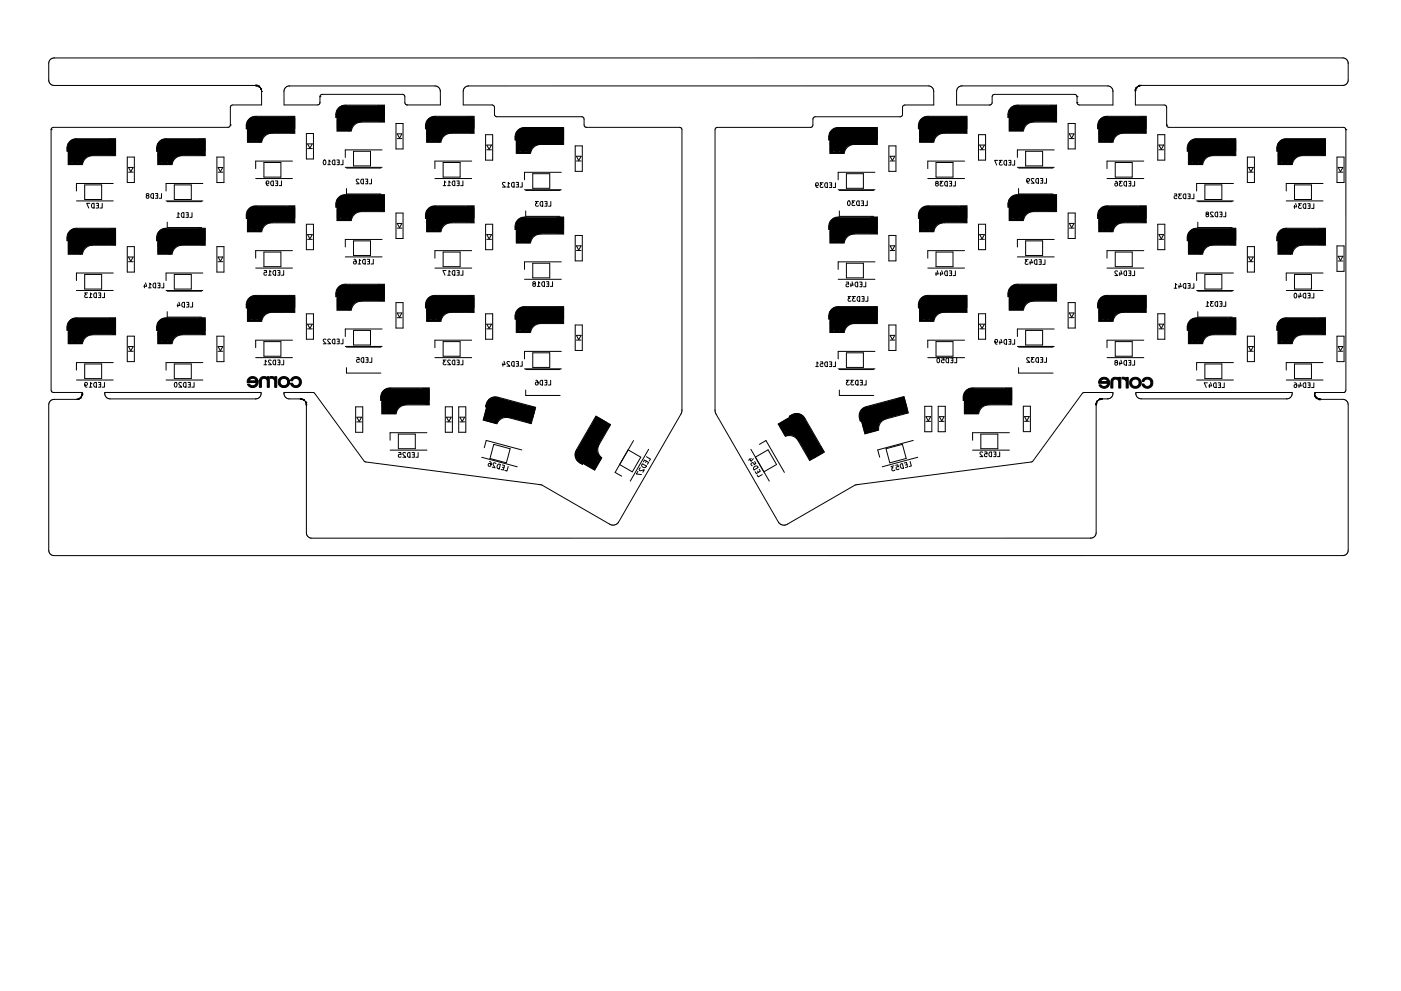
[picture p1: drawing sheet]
<svg xmlns="http://www.w3.org/2000/svg" width="297mm" height="210mm" viewBox="0 0 297 210" stroke-linecap="round" stroke-linejoin="round" font-family="sans-serif">
<!-- layer: Layer 1 -->
<g fill="none" stroke="#000" stroke-width=".4">
<path d="M23.1 29.6h1.3M42.1 29.6h1.3M61.1 24.9h1.3M80.1 22.5h1.3M99.1 24.9h1.3M118.1 27.3h1.3M184.6 27.3h1.3M203.6 24.9h1.3M222.6 22.5h1.3M241.6 24.9h1.3M260.6 29.6h1.3M279.6 29.6h1.3"/>
<path d="M23.1 48.6h1.3M42.1 48.6h1.3M61.1 43.9h1.3M80.1 41.5h1.3M99.1 43.9h1.3M118.1 46.3h1.3M184.6 46.2h1.3M203.6 43.9h1.3M222.6 41.5h1.3M241.6 43.9h1.3M260.6 48.6h1.3M279.6 48.6h1.3"/>
<path d="M23.1 67.6h1.3M42.1 67.6h1.3M61.1 62.9h1.3M80.1 60.5h1.3M99.1 62.9h1.3M118.1 65.3h1.3M184.6 65.2h1.3M203.6 62.9h1.3M222.6 60.5h1.3M241.6 62.9h1.3M260.6 67.6h1.3M279.6 67.6h1.3"/>
<path d="M89.6 82.5h1.3M112.2 86.2l1.2 .4M126.4 88.5l-.6 1.1M173.9 94.8l.6 1.1M191.6 84.4l-1.2 .3M213.1 82.5h1.3"/>
</g>
<g fill="none" stroke="#000" stroke-width=".5">
<path d="M14.7 34.7h2.4M23 32.7l1.3 .1M33.7 34.7h2.4M42 32.7l1.3 .1M52.7 30h2.4M61 28h1.3M71.7 27.6h2.4M80 25.6l1.3 .1M90.7 30h2.4M99 28h1.3M109.7 32.4h2.4M118 30.4h1.3"/>
<path d="M176.2 32.4h2.4M184.5 30.4h1.3M195.2 30h2.4M203.5 28h1.3M214.2 27.6h2.4M222.5 25.6h1.3M233.2 30h2.4M241.5 28h1.3M252.2 34.7h2.4M260.5 32.7l1.3 .1M271.2 34.7h2.4M279.5 32.7l1.3 .1"/>
<path d="M14.7 53.7h2.4M23 51.7l1.3 .1M33.7 53.7h2.4M42 51.7l1.3 .1M52.7 49h2.4M61 47h1.3M71.7 46.6h2.4M80 44.6l1.3 .1M90.7 49h2.4M99 47h1.3M109.7 51.4h2.4M118 49.4h1.3"/>
<path d="M176.2 51.3h2.4M184.5 49.3l1.3 .1M195.2 49h2.4M203.5 47h1.3M214.2 46.6h2.4M222.5 44.6h1.3M233.2 49h2.4M241.5 47h1.3M252.2 53.7h2.4M260.5 51.7l1.3 .1M271.2 53.7h2.4M279.5 51.7l1.3 .1"/>
<path d="M14.7 72.7h2.4M23 70.7l1.3 .1M33.7 72.7h2.4M42 70.7l1.3 .1M52.7 68h2.4M61 66h1.3M71.7 65.6h2.4M80 63.6l1.3 .1M90.7 68h2.4M99 66h1.3M109.7 70.4h2.4M118 68.4h1.3"/>
<path d="M176.2 70.3h2.4M184.5 68.3l1.3 .1M195.2 68h2.4M203.5 66h1.3M214.2 65.6h2.4M222.5 63.6h1.3M233.2 68h2.4M241.5 66h1.3M252.2 72.7h2.4M260.5 70.7l1.3 .1M271.2 72.7h2.4M279.5 70.7l1.3 .1"/>
<path d="M81.2 87.6h2.4M89.5 85.6l1.3 .1M102.7 89l2.3 .6M111.3 89.2l1.2 .4M127.2 97.4l-1.2 2.1M129.1 90.1l-.7 1.1M165.3 90l1.2 2.2M171.2 96.3l.6 1.1M185.9 91.2l-2.4 .6M192.3 87.4l-1.2 .3M204.7 87.6h2.4M213 85.6h1.3"/>
</g>
<g fill="none" stroke="#000" stroke-width=".21">
<path d="M54.2 18.1h.1M54.2 18.1l.3 .1M54.5 18.2h.1M54.5 18.2h.2M54.7 18.2h.1M54.7 18.2l.2 .1M54.9 18.3h.1M54.9 18.3l.2 .2M55.1 18.5h.1M55.1 18.5l.1 .2M55.2 18.7h.1M55.3 18.7l.1 .2"/>
<path d="M55.4 18.9h.1M55.4 18.9v.2M55.4 19.1h.1M55.4 19.1l.1 .3M55.5 19.4h.1M55.5 19.4v2.9h-6.2l-.3 .2-.2 4M93.4 19.4v2.9h-7.2l-.4-.5v-1.5l-.5-.3h-17l-.3 .2-.2 .3M93.4 19.4a1.14 1.14 0 0 0-1.2-1.2h-30.9a1.14 1.14 0 0 0-1.1 1.2v2.9l7.4-.1 .2-.3v-1.4M93.4 19.4h.1M198 19.4a1.14 1.14 0 0 0-1.2-1.2h-97.5a1.14 1.14 0 0 0-1.1 1.2v2.9h6.3l.3 .5 .1 1.7 .3 .3h18.1l.5 .3 .1 1.6 .4 .3h19.8l.4 .3 .1 59.9-.2 .7-13.3 22.9M198 19.4h.1M198 19.4v2.9h-6.3l-.3 .5-.1 1.7-.3 .3h-18.1l-.5 .3-.1 1.6-.4 .3h-19.8l-.4 .3-.1 60 .2 .6 13.3 22.9"/>
<path d="M240.7 19.4v2.9h6.2l.3 .2 .2 4M240.7 19.4h.1M240.7 19.1v.3M240.7 19.1h.1M240.8 18.9l-.1 .2M240.8 18.9h.1M240.9 18.7l-.1 .2M240.9 18.7h.1M241.1 18.5l-.2 .2M241.1 18.5h.1M241.3 18.3h.1M241.3 18.3l-.2 .2"/>
<path d="M241.5 18.2l-.2 .1M241.5 18.2h.1M241.7 18.2h-.2M241.7 18.1h.1M241.9 18.1h-.2M241.9 18.1h42.8a1.14 1.14 0 0 0 1.1-1.1v-3.6a1.14 1.14 0 0 0-1.1-1.1h-273.2a1.14 1.14 0 0 0-1.2 1.1v3.6a1.14 1.14 0 0 0 1.2 1.1h42.7M241.9 18.1h.1M10.8 27.5h.1M10.8 27.5v55.3l.2 .4 .3 .1M14.5 30.5v4.4h3a2.17 2.17 0 0 1 2.2-1.9h4.8v-3.6h-8.2a2 2 0 0 0-2.1 1.9v.8h.2M18 39.2h3.6v3.1h-3.6zM24 38.9h-7.8v1.6"/>
<path d="M27 33.3h1.5v5.4h-1.5zM27.2 35.5h1l-.5 .9zM27.2 36.5h1M33.5 30.5v4.4h3a2.17 2.17 0 0 1 2.2-1.9h4.8v-3.6h-8.2a2 2 0 0 0-2.1 1.9v.8h.2M37 39.2h3.6v3.1h-3.6zM43 38.9h-7.8v1.6M43.5 29.8v2.2M46 33.3h1.5v5.4h-1.5zM46.2 35.5h1l-.5 .9zM46.2 36.5h1M48.8 26.5h.1M48.8 26.5l-.1 .3-.4 .2h-37l-.3 .2-.2 .3"/>
<path d="M52.5 25.7v4.5h3a2.17 2.17 0 0 1 2.2-1.9h4.8v-3.6h-8.2a2 2 0 0 0-2.1 1.9v.7h.2M54.2 37.9h7.8M56 34.5h3.6v3.1h-3.6zM56.4 38.8l.2 .2h.3l.1-.5-.4-.1-.2 .2 .1 .6 .4 .2M57.5 38.5l.5-.1v1a.52 .52 0 0 1-.6-.3 .52 .52 0 0 1 .1-.6zM58.4 38.4h.5v1h-.5M58.5 38.9h.4M59.7 38.4v1h-.5M62 34.2h-7.8v1.6M65 28.3h1.5v5.4h-1.5zM65.2 30.5h1l-.5 .9zM65.2 31.5h1"/>
<path d="M67.8 20.5h.1M68.7 34l.1-.1a.49 .49 0 0 1 .3 .6 .49 .49 0 0 1-.4 .4l-.2-.3zM69.5 34.9h.6M70.1 34.2l-.3-.3v1M70.6 34l.4-.1v1a.53 .53 0 0 1-.6-.3 .53 .53 0 0 1 .2-.6zM71.4 25h-.2v-.8a2 2 0 0 1 2.1-1.9h8.2v3.6h-4.8a2.17 2.17 0 0 0-2.2 1.9M71.4 33.9h.5v1h-.5M71.5 23.4v4.4h3M71.6 34.4h.3M72.7 33.9v1h-.5M73.2 35.5h7.8M73.5 35.7h7.3"/>
<path d="M75 32.1h3.6v3.1h-3.6zM76.1 38.1l-.4-.1-.2 .3 .6 .7h-.6M76.6 38.1l.4-.1v1a.52 .52 0 0 1-.5-.3 .52 .52 0 0 1 .1-.6zM77.5 38h.5v1h-.5M77.6 38.5h.4M78.8 38v1h-.5M81 31.8h-7.8v1.6M81.5 22.7v2.2M84 26.2h1.5v5.4h-1.5zM84.2 29.4h1M84.2 28.4h1l-.5 .9zM90.5 25.7v4.5h3a2.17 2.17 0 0 1 2.2-1.9h4.8v-3.6h-8.2a2 2 0 0 0-2.1 1.9v.7h.2"/>
<path d="M92.2 37.9h7.8M94 34.5h3.6v3.1h-3.6zM94 39.4h.5M94.5 38.7l-.3-.3v1M94.9 39.4h.6M95.5 38.7l-.3-.3v1M96 38.5l.4-.1v1a.52 .52 0 0 1-.5-.3 .52 .52 0 0 1 .1-.6zM96.9 38.4h.4v1h-.4M97 38.9h.3M98.1 38.4v1h-.4M100 34.2h-7.8v1.6M103 28.6h1.5v5.4h-1.5z"/>
<path d="M103.2 31.8h1M103.2 30.8h1l-.5 .9zM107.1 38.8l-.4-.1-.2 .3 .6 .7h-.6M107.5 39.7h.6M108.1 39l-.3-.3v1M108.5 38.8l.5-.1v1a.52 .52 0 0 1-.5-.3 .52 .52 0 0 1 0-.6zM109.4 38.7h.5v1h-.5M109.5 28.1v4.5l3-.1a2.17 2.17 0 0 1 2.2-1.8h4.8v-3.6h-8.2a2 2 0 0 0-2.1 1.9v.7h.2M109.6 39.2h.3M110.7 38.7v1h-.5M113 36.9h3.6v3.1h-3.6zM119 36.6h-7.8v1.6"/>
<path d="M119.5 27.4v2.3M122 31h1.5v5.4h-1.5zM122.2 33.2h1l-.5 .9zM122.2 34.2h1M172.9 39.2l.2 .2 .3-.1 .1-.4-.4-.1-.2 .2 .1 .5 .4 .3M174.5 38.8h-.6l.3 .4h-.3v.5h.6M174.9 38.9l.5-.1v1a.52 .52 0 0 1-.5-.3 .52 .52 0 0 1 0-.6zM175.8 38.8h.5v1h-.5M176 28.1v4.5l3-.1a2.17 2.17 0 0 1 2.2-1.8h4.8v-3.6h-8.2a2 2 0 0 0-2.1 1.9v.7h.2M176 39.2h.3M177.1 38.8v1h-.4M179.5 36.9h3.6v3.1h-3.6z"/>
<path d="M185.5 36.6h-7.8v1.6M188.5 31h1.5v5.4h-1.5zM188.7 34.2h1M188.7 33.2h1l-.5 .9zM195 25.7v4.5h3a2.17 2.17 0 0 1 2.2-1.9h4.8v-3.6h-8.2a2 2 0 0 0-2.1 1.9v.7h.2M196.7 37.9h7.8M198.5 34.5h3.6v3.1h-3.6zM198.6 38.9l-.2 .2 .2 .4 .2-.1 .1-.3-.5-.3 .1-.3 .4 .1-.2 .3M199.9 38.5h-.6l.4 .3-.3 .1v.5h.5M200.4 38.6l.4-.1v1a.52 .52 0 0 1-.5-.3 .52 .52 0 0 1 .1-.6zM201.3 38.5h.4v1h-.4M201.4 38.9h.3"/>
<path d="M202.6 38.5v1h-.5M204.5 34.2h-7.8v1.6M205 25v2.3M207.5 28.6h1.5v5.4h-1.5zM207.7 30.8h1l-.5 .9zM207.7 31.8h1M211.6 34h-.7l.4 1M212.5 34h-.6l.3 .4-.3 .1v.4h.6M212.9 34.2l.5-.2v1a.52 .52 0 0 1-.5-.2 .52 .52 0 0 1 0-.6zM213.8 34h.5v1h-.5M214 23.3v4.5h3a2.17 2.17 0 0 1 2.2-1.9h4.8v-3.6h-8.2a2 2 0 0 0-2.1 1.9v.7h.2M214 34.5h.3"/>
<path d="M215.1 34v1h-.4M215.7 35.5h7.8M216 35.7h7.3M217.5 32.1h3.6v3.1h-3.6zM217.7 38.3l.2 .2 .3-.1v-.4l-.3-.1-.2 .2v.5l.5 .3M219.2 38l-.4-.1-.2 .3 .7 .7h-.7M219.7 38l.5-.1v1a.52 .52 0 0 1-.6-.3 .52 .52 0 0 1 .1-.6zM220.6 37.9h.5v1h-.5M220.7 38.3h.4M221.9 37.9v1h-.5M223.5 31.8h-7.8v1.6M226.5 26.2h1.5v5.4h-1.5z"/>
<path d="M226.7 29.4h1M226.7 28.4h1l-.5 .9zM228.4 20.5h.1M228.4 21.8h.1M228.4 20.5l-.2-.3-.3-.2h-17l-.5 .3v1.5l-.4 .5h-7.2v-2.9a1.14 1.14 0 0 1 1.1-1.2h30.9a1.14 1.14 0 0 1 1.2 1.2v2.9h-7.1l-.4-.2-.1-.3M228.4 20.5v1.3M233 25.7v4.5h3a2.17 2.17 0 0 1 2.2-1.9h4.8v-3.6h-8.2a2 2 0 0 0-2.1 1.9v.7h.2M234.7 37.9h7.8M236.5 34.5h3.6v3.1h-3.6zM236.5 38.5l.4 .2v.6l-.2 .2-.3-.1 .1-.5 .2-.1 .2 .2M237.9 38.5h-.6l.4 .3-.3 .1v.5h.5M238.4 38.6l.4-.1v1a.52 .52 0 0 1-.5-.3 .52 .52 0 0 1 .1-.6z"/>
<path d="M239.3 38.5h.4v1h-.4M239.4 38.9h.3M240.6 38.5v1h-.5M242.5 34.2h-7.8v1.6M243 25v2.3M245.5 28.6h1.5v5.4h-1.5zM245.7 30.8h1l-.5 .9zM245.7 31.8h1M247.4 26.5l.1 .3 .4 .2h37l.3 .2 .2 .3M247.4 26.5h.1M251.9 32.1h-.2v-.8a2 2 0 0 1 2.1-1.9h8.2v3.6h-4.8a2.17 2.17 0 0 0-2.2 1.9M252 30.5v4.4h3"/>
<path d="M255.5 39.2h3.6v3.1h-3.6zM261.5 38.9h-7.8v1.6M264.5 33.3h1.5v5.4h-1.5zM264.7 35.5h1l-.5 .9zM264.7 36.5h1M270.9 32.1h-.2v-.8a2 2 0 0 1 2.1-1.9h8.2v3.6h-4.8a2.17 2.17 0 0 0-2.2 1.9M271 30.5v4.4h3M274.5 39.2h3.6v3.1h-3.6zM280.5 38.9h-7.8v1.6M281 29.8v2.2M283.5 33.3h1.5v5.4h-1.5zM283.7 35.5h1l-.5 .9z"/>
<path d="M283.7 36.5h1M285.4 27.5h.1M285.4 27.5v55.3l-.2 .4-.3 .1M14.5 49.5v4.4h3a2.17 2.17 0 0 1 2.2-1.9h4.8v-3.6h-8.2a2 2 0 0 0-2.1 1.9v.8h.2M16.2 42.6h7.8M18 58.2h3.6v3.1h-3.6zM19.1 43.1h-.7l.4 1M19.5 43.3l.5-.2v1a.52 .52 0 0 1-.6-.2 .52 .52 0 0 1 .1-.6zM20.4 43.1h.5v1h-.5M20.5 43.6h.4M21.7 43.1v1h-.5M24 57.9h-7.8v1.6"/>
<path d="M27 52.3h1.5v5.4h-1.5zM27.2 55.5h1M27.2 54.5h1l-.5 .9zM31.2 41.5l-.2 .2 .2 .4 .3-.1 .1-.3-.5-.3v-.3l.4 .1-.1 .3M32.1 41.2l.4-.1v1a.52 .52 0 0 1-.5-.3 .52 .52 0 0 1 .1-.6zM33 41.1h.4v1h-.4M33.1 41.5h.3M33.5 49.5v4.4h3a2.17 2.17 0 0 1 2.2-1.9h4.8v-3.6h-8.2a2 2 0 0 0-2.1 1.9v.8h.2M34.2 41.1v1h-.4M35.2 42.6h7.8M35.5 47.1v1.2h7.3M35.5 42.8h7.3"/>
<path d="M37 58.2h3.6v3.1h-3.6zM37.5 46.1h.5M38 45.4l-.2-.3v1M38.5 45.3l.5-.2v1a.52 .52 0 0 1-.5-.2 .52 .52 0 0 1 0-.6zM39.4 45.1h.5v1h-.5M39.6 45.6h.3M40.7 45.1v1h-.5M43 57.9h-7.8v1.6M43.5 48.8v2.2M46 52.3h1.5v5.4h-1.5zM46.2 55.5h1M46.2 54.5h1l-.5 .9z"/>
<path d="M52.4 46.3h-.2v-.7a2 2 0 0 1 2.1-1.9h8.2v3.6h-4.8a2.17 2.17 0 0 0-2.2 1.9M52.5 44.7v4.5h3M54.2 56.9h7.8M56 53.5h3.6v3.1h-3.6zM56 57.4h.5v.5l-.4-.1-.1 .5h.5M56.9 58.4h.6M57.5 57.7l-.3-.3v1M58 57.5l.4-.1v1a.52 .52 0 0 1-.5-.3 .52 .52 0 0 1 .1-.6zM58.9 57.4h.4v1h-.4M59 57.9h.3M60.1 57.4v1h-.4M62 53.2h-7.8v1.6"/>
<path d="M65 47.6h1.5v5.4h-1.5zM65.2 50.8h1M65.2 49.8h1l-.5 .9zM71.5 42.4v4.4h3a2.17 2.17 0 0 1 2.2-1.9h4.8v-3.6h-8.2a2 2 0 0 0-2.1 1.9v.8h.2M73.2 54.5h7.8M73.5 40v1.2h7.3M75 51.1h3.6v3.1h-3.6zM75.1 55l.4 .3v.5l-.2 .2-.3-.1 .1-.5h.2l.2 .2M75.9 56h.6M76.5 55.3l-.3-.3v1M77 55.2l.4-.2v1a.52 .52 0 0 1-.5-.2 .52 .52 0 0 1 .1-.6zM77.9 55h.4v1h-.4"/>
<path d="M78 55.5h.3M79.1 55v1h-.4M81 50.8h-7.8v1.6M81.5 41.7v2.2M84 45.2h1.5v5.4h-1.5zM84.2 47.4h1l-.5 .9zM84.2 48.4h1M90.4 46.3h-.2v-.7a2 2 0 0 1 2.1-1.9h8.2v3.6h-4.8a2.17 2.17 0 0 0-2.2 1.9M90.5 44.7v4.5h3M92.2 56.9h7.8M94 53.5h3.6v3.1h-3.6zM94.6 57.4h-.7l.4 1"/>
<path d="M94.9 58.4h.6M95.5 57.7l-.3-.3v1M96 57.5l.4-.1v1a.52 .52 0 0 1-.5-.3 .52 .52 0 0 1 .1-.6zM96.9 57.4h.4v1h-.4M97 57.9h.3M98.1 57.4v1h-.4M100 53.2h-7.8v1.6M103 47.6h1.5v5.4h-1.5zM103.2 50.8h1M103.2 49.8h1l-.5 .9zM109.4 48.7h-.2v-.7a2 2 0 0 1 2.1-1.9h8.2v3.6h-4.8a2.17 2.17 0 0 0-2.2 1.8M109.5 47.1v4.5h3"/>
<path d="M111.2 40.3h7.8M111.2 59.3h7.8M111.5 40.4h7.3M111.5 44.8v1.1h7.3M113 55.9h3.6v3.1h-3.6zM114.2 42.7h-.7l.4 .4-.3 .1v.5h.6M114.7 42.8l.4-.1v1a.53 .53 0 0 1-.6-.3 .53 .53 0 0 1 .2-.6zM115 59.9l.4-.1v1a.52 .52 0 0 1-.5-.3 .52 .52 0 0 1 .1-.6zM115.5 42.7h.5v1h-.5M115.6 43.2h.4M115.9 59.8h.4v1h-.4M116.8 42.7v1h-.5"/>
<path d="M117.1 59.8v1h-.4M119 55.6h-7.8v1.6M119.5 46.4v2.3M122 50h1.5v5.4h-1.5zM122.2 52.2h1l-.5 .9zM122.2 53.2h1M175.9 48.7h-.2v-.8a2 2 0 0 1 2.1-1.9h8.2v3.6h-4.8a2.17 2.17 0 0 0-2.2 1.9M176 47.1v4.4h3M177.7 40.3h7.8M177.7 59.3h7.8M178 44.8v1.1h7.3M178 40.4h7.3"/>
<path d="M179.4 59.8h.5v.5h-.4l-.1 .4h.5M179.5 55.9h3.6v3.1h-3.6zM179.8 42.7l.1-.1a.49 .49 0 0 1 .4 .5 .49 .49 0 0 1-.5 .5l-.1-.4zM180.7 59.8l.2 .7h-.6M181.3 42.6h-.7l.4 .4-.3 .1v.4h.6M181.4 60l.4-.2v1a.52 .52 0 0 1-.5-.2 .52 .52 0 0 1 .1-.6zM181.7 42.8l.5-.2v1a.52 .52 0 0 1-.6-.2 .52 .52 0 0 1 .1-.6zM182.3 59.8h.4v1h-.4M182.6 42.6h.5v1h-.5M182.7 43.1h.4M183.6 59.8v1h-.5M183.9 42.6v1h-.5"/>
<path d="M185.5 55.6h-7.8v1.6M188.5 50h1.5v5.4h-1.5zM188.7 53.2h1M188.7 52.2h1l-.5 .9zM194.9 46.3h-.2v-.7a2 2 0 0 1 2.1-1.9h8.2v3.6h-4.8a2.17 2.17 0 0 0-2.2 1.9M195 44.7v4.5h3M196.7 56.9h7.8M198.5 53.5h3.6v3.1h-3.6zM198.5 57.8v.7M198.7 57.4l.2 .7h-.6M199.4 57.8v.7M199.7 57.4l.2 .7h-.6"/>
<path d="M200.4 57.6l.4-.1v1a.52 .52 0 0 1-.5-.3 .52 .52 0 0 1 .1-.6zM201.3 57.5h.4v1h-.4M201.4 57.9h.3M202.6 57.5v1h-.5M204.5 53.2h-7.8v1.6M205 44v2.3M207.5 47.6h1.5v5.4h-1.5zM207.7 50.8h1M207.7 49.8h1l-.5 .9zM214 42.3v4.5h3a2.17 2.17 0 0 1 2.2-1.9h4.8v-3.6h-8.2a2 2 0 0 0-2.1 1.9v.7h.2M215.7 54.5h7.8M216 40v1.2h7.3"/>
<path d="M217.5 51.1h3.6v3.1h-3.6zM218 55.1h-.6l.3 .4-.3 .1v.4h.6M218.4 55.4v.7M218.7 55l.2 .8h-.6M219.4 55.2l.4-.1v1a.52 .52 0 0 1-.5-.3 .52 .52 0 0 1 .1-.6zM220.3 55.1h.4v1h-.4M220.4 55.6h.3M221.6 55.1v1h-.5M223.5 50.8h-7.8v1.6M226.5 45.2h1.5v5.4h-1.5zM226.7 48.4h1M226.7 47.4h1l-.5 .9z"/>
<path d="M232.9 46.3h-.2v-.7a2 2 0 0 1 2.1-1.9h8.2v3.6h-4.8a2.17 2.17 0 0 0-2.2 1.9M233 44.7v4.5h3M234.7 56.9h7.8M236.5 53.5h3.6v3.1h-3.6zM236.9 57.6l-.3-.1-.2 .3 .6 .7h-.6M237.4 57.8v.7M237.7 57.4l.2 .7h-.6M238.4 57.6l.4-.1v1a.52 .52 0 0 1-.5-.3 .52 .52 0 0 1 .1-.6zM239.3 57.5h.4v1h-.4M239.4 57.9h.3M240.6 57.5v1h-.5M242.5 53.2h-7.8v1.6"/>
<path d="M243 44v2.3M245.5 47.6h1.5v5.4h-1.5zM245.7 50.8h1M245.7 49.8h1l-.5 .9zM249 41.1h.5v.5h-.5v.5h.5M250.5 41.1h-.6l.3 .4-.3 .1v.5h.6M250.9 41.3l.5-.2v1a.52 .52 0 0 1-.5-.2 .52 .52 0 0 1 0-.6zM251.8 41.1h.5v1h-.5M252 49.5v4.4h3a2.17 2.17 0 0 1 2.2-1.9h4.8v-3.6h-8.2a2 2 0 0 0-2.1 1.9v.8h.2M252 41.6h.3M253.1 41.1v1h-.4M253.7 42.6h7.8"/>
<path d="M254 47.1v1.2h7.3M254 42.8h7.3M255.5 58.2h3.6v3.1h-3.6zM255.9 45.4l-.2 .2 .2 .4 .3-.1 .1-.3-.6-.3 .1-.3 .4 .1-.1 .3M257.2 45.1l-.4-.1-.2 .3 .7 .7h-.7M257.7 45.1l.5-.1v1a.52 .52 0 0 1-.6-.3 .52 .52 0 0 1 .1-.6zM258.6 45h.5v1h-.5M258.7 45.5h.4M259.9 45v1h-.5M261.5 57.9h-7.8v1.6M264.5 52.3h1.5v5.4h-1.5zM264.7 55.5h1"/>
<path d="M264.7 54.5h1l-.5 .9zM271 49.5v4.4h3a2.17 2.17 0 0 1 2.2-1.9h4.8v-3.6h-8.2a2 2 0 0 0-2.1 1.9v.8h.2M272.7 42.6h7.8M274.5 58.2h3.6v3.1h-3.6zM274.5 43.6v.6M274.7 43.2l.2 .7h-.6M275.9 43.2h-.6l.4 .4-.3 .1v.4h.5M276.4 43.4l.4-.2v1a.52 .52 0 0 1-.5-.2 .52 .52 0 0 1 .1-.6zM277.3 43.2h.4v1h-.4M277.4 43.7h.3M278.6 43.2v1h-.5M280.5 57.9h-7.8v1.6"/>
<path d="M281 48.8v2.2M283.5 52.2h1.5v5.4h-1.5zM283.7 54.4h1l-.5 .9zM283.7 55.4h1M14.4 70.1h-.2v-.8a2 2 0 0 1 2.1-1.9h8.2v3.6h-4.8a2.17 2.17 0 0 0-2.2 1.9M14.5 68.5v4.4h3M16.2 61.6h7.8M18 77.2h3.6v3.1h-3.6zM18.6 62.1h-.6l.3 .4-.3 .1v.4h.6M18.9 63.1h.6M19.5 62.4l-.3-.3v1M20 62.3l.4-.2v1a.52 .52 0 0 1-.5-.2 .52 .52 0 0 1 .1-.6z"/>
<path d="M20.9 62.1h.4v1h-.4M21 62.6h.3M22.1 62.1v1h-.4M24 76.9h-7.8v1.6M27 71.3h1.5v5.4h-1.5zM27.2 73.5h1l-.5 .9zM27.2 74.5h1M30.6 60.4v.7M30.9 60l.2 .7h-.6M31.5 61.1h.6M32.1 60.4l-.3-.3v1M32.5 60.2l.5-.1v1a.52 .52 0 0 1-.5-.3 .52 .52 0 0 1 0-.6z"/>
<path d="M33.4 70.1h-.2v-.8a2 2 0 0 1 2.1-1.9h8.2v3.6h-4.8a2.17 2.17 0 0 0-2.2 1.9M33.4 60.1h.5v1h-.5M33.5 68.5v4.4h3M33.6 60.5h.3M34.7 60.1v1h-.5M35.2 61.6h7.8M35.5 66.1v1.2h7.3M35.5 61.8h7.3M37 77.2h3.6v3.1h-3.6zM37.7 64.5v.6M37.9 64.1l.3 .7h-.7M38.6 64.3l.5-.2v1a.52 .52 0 0 1-.5-.2 .52 .52 0 0 1 0-.6z"/>
<path d="M39.5 64.1h.5v1h-.5M39.7 64.6h.3M40.8 64.1v1h-.4M43 76.9h-7.8v1.6M43.5 67.8v2.2M46 71.3h1.5v5.4h-1.5zM46.2 73.5h1l-.5 .9zM46.2 74.5h1M52.5 63.7v4.5h3a2.17 2.17 0 0 1 2.2-1.9h4.8v-3.6h-8.2a2 2 0 0 0-2.1 1.9v.7h.2M54.2 75.9h7.8M56 72.5h3.6v3.1h-3.6zM56 77.4h.5"/>
<path d="M56.5 76.7l-.3-.3v1M57.4 79.9h.5l.3 .3 .1-.3h.4v2.3h-.5v-1.4l-.4-.5h-.4zM57.5 76.5l-.4-.1-.2 .3 .6 .7h-.6M58 76.5l.4-.1v1a.52 .52 0 0 1-.5-.3 .52 .52 0 0 1 .1-.6zM58.9 76.4h.4v1h-.4M59 76.9h.3M60.1 76.4v1h-.4M62 72.2h-7.8v1.6M65 66.6h1.5v5.4h-1.5zM65.2 68.8h1l-.5 .9zM65.2 69.8h1M69.1 72l-.4-.1-.2 .3 .6 .7h-.6"/>
<path d="M70.1 72l-.4-.1-.2 .3 .6 .7h-.6M70.5 72.1l.5-.2v1a.52 .52 0 0 1-.5-.2 .52 .52 0 0 1 0-.6zM71.4 71.9h.5v1h-.5M71.5 61.4v4.4h3a2.17 2.17 0 0 1 2.2-1.9h4.8v-3.6h-8.2a2 2 0 0 0-2.1 1.9v.8h.2M71.6 72.4h.3M72.7 71.9v1h-.5M73.2 73.5h7.8M73.5 73.7h7.3M73.5 78v1.2h7.3M75 70.1h3.6v3.1h-3.6zM75.6 75.9h.5l.1 .5-.5-.1-.1 .5h.6M76.6 76l.5-.1v1a.52 .52 0 0 1-.5-.3 .52 .52 0 0 1 0-.6z"/>
<path d="M77.5 75.9h.5v1h-.5M77.7 76.4h.3M78.8 75.9v1h-.4M81 69.8h-7.8v1.6M81.5 60.7v2.2M84 64.2h1.5v5.4h-1.5zM84.2 66.4h1l-.5 .9zM84.2 67.4h1M90.5 63.7v4.5h3a2.17 2.17 0 0 1 2.2-1.9h4.8v-3.6h-8.2a2 2 0 0 0-2.1 1.9v.7h.2M92.2 75.9h7.8M94 72.5h3.6v3.1h-3.6zM94.6 76.4h-.6l.3 .4-.3 .1v.4h.6"/>
<path d="M95.5 76.5l-.4-.1-.2 .3 .6 .7h-.6M96 76.5l.4-.1v1a.52 .52 0 0 1-.5-.3 .52 .52 0 0 1 .1-.6zM96.9 76.4h.4v1h-.4M97 76.9h.3M98.1 76.4v1h-.4M100 72.2h-7.8v1.6M103 66.6h1.5v5.4h-1.5zM103.2 69.8h1M103.2 68.8h1l-.5 .9zM106.6 77v.7M106.9 76.6l.2 .8h-.6M108.1 76.8l-.4-.1-.2 .3 .6 .7h-.6"/>
<path d="M108.6 76.7h.4v1a.53 .53 0 0 1-.6-.3 .53 .53 0 0 1 .2-.7zM109.4 76.7h.5v1h-.5M109.5 66.1v4.5l3-.1a2.17 2.17 0 0 1 2.2-1.8h4.8v-3.6h-8.2a2 2 0 0 0-2.1 1.9v.7h.2M109.6 77.2h.3M110.7 76.7v1h-.5M111.2 78.3h7.8M111.5 78.4h7.3M113 74.9h3.6v3.1h-3.6zM113.1 60.2l-.1 .2 .1 .4 .3-.1 .1-.3-.5-.3 .1-.3 .4 .1-.2 .3M113.9 60.8h.6M114.5 60l-.3-.2v1M116 60.2h.3"/>
<path d="M119 74.6h-7.8v1.6M119.5 65.4v2.3M122 69h1.5v5.4h-1.5zM122.2 71.2h1l-.5 .9zM122.2 72.2h1M172.9 77.8h.6M173.5 77.1l-.3-.3v1M173.9 76.8h.5l.1 .4h-.5l-.1 .5h.6M174.9 76.9l.5-.1v1a.52 .52 0 0 1-.5-.3 .52 .52 0 0 1 0-.6zM175.8 76.8h.5v1h-.5M176 66.1v4.4h3a2.17 2.17 0 0 1 2.2-1.9h4.8v-3.6h-8.2a2 2 0 0 0-2.1 1.9v.8h.2M176 77.2h.3"/>
<path d="M177.1 76.8v1h-.4M177.7 78.3h7.8M178 78.4h7.3M179.5 74.9h3.6v3.1h-3.6zM180.4 60.2v.6M180.4 62.9h-.6l.3 .4-.2 .1v.4h.5M181.4 62.9h-.6l.3 .4-.3 .1v.4h.6M181.8 63.1l.5-.2v1a.52 .52 0 0 1-.6-.2 .52 .52 0 0 1 .1-.6zM182.4 60.3h.3M182.7 62.9h.5v1h-.5M182.9 63.4h.3M184 62.9v1h-.5"/>
<path d="M185.5 74.6h-7.8v1.6M188.5 69h1.5v5.4h-1.5zM188.7 72.2h1M188.7 71.2h1l-.5 .9zM195 63.7v4.5h3a2.17 2.17 0 0 1 2.2-1.9h4.8v-3.6h-8.2a2 2 0 0 0-2.1 1.9v.7h.2M196.7 75.9h7.8M198.5 72.5h3.6v3.1h-3.6zM198.7 76.1l.2-.1a.49 .49 0 0 1 .3 .5 .49 .49 0 0 1-.4 .4l-.2-.3zM199.6 76h.5l.1 .4h-.5l-.1 .5h.6M200.6 76.1l.5-.1v1a.52 .52 0 0 1-.5-.3 .52 .52 0 0 1 0-.6zM201.5 76h.5v1h-.5M201.7 76.4h.3"/>
<path d="M202.8 76v1h-.4M204.5 72.2h-7.8v1.6M205 63v2.3M207.5 66.6h1.5v5.4h-1.5zM207.7 69.8h1M207.7 68.8h1l-.5 .9zM210.9 72.5l.2 .1h.3l.1-.5-.4-.1-.2 .2 .1 .6 .4 .2M212 72.4v.6M212.2 72l.3 .7h-.7M212.9 72.2l.5-.2v1a.52 .52 0 0 1-.5-.2 .52 .52 0 0 1 0-.6zM213.8 72h.5v1h-.5M214 61.3v4.5h3a2.17 2.17 0 0 1 2.2-1.9h4.8v-3.6h-8.2a2 2 0 0 0-2.1 1.9v.7h.2"/>
<path d="M214 72.5h.3M215.1 72v1h-.4M215.7 73.5h7.8M216 78v1.2h7.3M216 73.7h7.3M217.5 70.1h3.6v3.1h-3.6zM218.3 76l-.4-.1-.2 .3 .6 .7h-.6M219.3 75.9h-.7l.4 .3-.3 .1v.5h.6M219.7 76l.5-.1v1a.52 .52 0 0 1-.6-.3 .52 .52 0 0 1 .1-.6zM220.6 75.9h.5v1h-.5M220.7 76.3h.4M221.9 75.9v1h-.5"/>
<path d="M223.5 69.8h-7.8v1.6M226.5 64.2h1.5v5.4h-1.5zM226.7 67.4h1M226.7 66.4h1l-.5 .9zM233 63.7v4.5h3a2.17 2.17 0 0 1 2.2-1.9h4.8v-3.6h-8.2a2 2 0 0 0-2.1 1.9v.7h.2M234.7 75.9h7.8M236.5 72.5h3.6v3.1h-3.6zM236.6 76.9l-.2 .2 .2 .4 .2-.1 .1-.3-.5-.3 .1-.3 .4 .1-.2 .3M237.4 76.8v.7M237.7 76.4l.2 .7h-.6M238.4 76.6l.4-.1v1a.52 .52 0 0 1-.5-.3 .52 .52 0 0 1 .1-.6zM239.3 76.5h.4v1h-.4"/>
<path d="M239.4 76.9h.3M240.6 76.5v1h-.5M242.5 72.2h-7.8v1.6M243 63v2.3M245.5 66.6h1.5v5.4h-1.5zM245.7 69.8h1M245.7 68.8h1l-.5 .9zM248.9 61.1h.6M249.5 60.4l-.3-.3v1M250 60.5v.6M250.2 60.1l.3 .7h-.7M250.9 60.3l.5-.2v1a.52 .52 0 0 1-.5-.2 .52 .52 0 0 1 0-.6z"/>
<path d="M251.8 60.1h.5v1h-.5M251.9 70.1h-.2v-.8a2 2 0 0 1 2.1-1.9h8.2v3.6h-4.8a2.17 2.17 0 0 0-2.2 1.9M252 68.5v4.4h3M252 60.6h.3M253.1 60.1v1h-.4M253.7 61.6h7.8M254 66.1v1.2h7.3M254 61.8h7.3M255.5 77.2h3.6v3.1h-3.6zM255.7 65h.6M256.3 64.3l-.3-.3v1M257.3 64h-.7l.4 .4-.3 .1v.4h.6"/>
<path d="M257.7 64.1l.5-.1v1a.52 .52 0 0 1-.6-.3 .52 .52 0 0 1 .1-.6zM258.6 64h.5v1h-.5M258.7 64.5h.4M259.9 64v1h-.5M261.5 76.9h-7.8v1.6M264.5 71.3h1.5v5.4h-1.5zM264.7 73.5h1l-.5 .9zM264.7 74.5h1M270.9 70.1h-.2v-.8a2 2 0 0 1 2.1-1.9h8.2v3.6h-4.8a2.17 2.17 0 0 0-2.2 1.9M271 68.5v4.4h3M272.7 61.6h7.8M274.5 77.2h3.6v3.1h-3.6z"/>
<path d="M274.5 62.3l.1-.1a.49 .49 0 0 1 .4 .5 .49 .49 0 0 1-.5 .5l-.1-.4zM275.4 62.6v.6M275.7 62.2l.2 .7h-.6M276.4 62.4l.4-.2v1a.52 .52 0 0 1-.5-.2 .52 .52 0 0 1 .1-.6zM277.3 62.2h.4v1h-.4M277.4 62.7h.3M278.6 62.2v1h-.5M280.5 76.9h-7.8v1.6M281 67.8v2.2M283.5 71.3h1.5v5.4h-1.5zM283.7 73.5h1l-.5 .9zM283.7 74.5h1"/>
<path d="M11.3 83.3h.1M11.3 83.3h6.2v.2M16.2 80.6h7.8M16.2 84.7h.1M16.5 84.7h-.3M16.5 84.7h.1M16.7 84.6l-.2 .1M16.7 84.6h.1M16.9 84.5l-.2 .1M16.9 84.5h.1M17.1 84.4l-.2 .1M17.1 84.4h.1"/>
<path d="M17.3 84.2l-.2 .2M17.3 84.2h.1M17.4 84l-.1 .2M17.4 84h.1M17.4 83.7v.3M17.4 83.7h.1M17.5 83.5l-.1 .2M17.5 83.5h.1M18 81.6l.1 .2 .3-.1 .1-.5-.4-.1-.1 .2v.6l.4 .2M18.9 82.1h.6M19.5 81.4l-.3-.3v1M20 81.3l.4-.2v1a.52 .52 0 0 1-.5-.2 .52 .52 0 0 1 .1-.6z"/>
<path d="M20.9 81.1h.4v1h-.4M21 81.6h.3M22.1 81.1v1h-.4M22.2 83.5h.1M22.2 83.3h33.2a1.18 1.18 0 0 1-1.2 1.3h-30.9a1.16 1.16 0 0 1-1.1-1.3zM35.2 80.6h7.8M37.1 81.2l.1-.1a.49 .49 0 0 1 .4 .6 .49 .49 0 0 1-.5 .4l-.1-.3zM38.5 81.2l-.4-.1-.2 .3 .6 .7h-.6M39 81.3l.4-.2v1a.52 .52 0 0 1-.5-.2 .52 .52 0 0 1 .1-.6zM39.9 81.1h.4v1h-.4M40 81.6h.3M41.1 81.1v1h-.4"/>
<path d="M52.7 80.2a1.19 1.19 0 0 1 2 .6h-.4a.7 .7 0 0 0-.7-.6 .7 .7 0 0 0-.7 .6h1.8a1.17 1.17 0 0 1-.8 1.4 1.17 1.17 0 0 1-1.4-.7h.4a.77 .77 0 0 0 .8 .3 .77 .77 0 0 0 .6-.6h-1.9l.1-.6zM55.3 80.1l.9-.2 .5 .3v-.3h.4v2.3h-.4v-.7a.83 .83 0 0 0-.1-.9 .83 .83 0 0 0-.8-.3l-.3 .3-.1 1.6h-.4v-1.5zM59.2 80.3a1.24 1.24 0 0 1 1.4-.3 1.24 1.24 0 0 1 .8 1.1h-.4a.79 .79 0 0 0-1.2-.7 .79 .79 0 0 0-.1 1.3 .79 .79 0 0 0 1.3-.4v-.2h.4a1.21 1.21 0 0 1-1.6 1.1 1.21 1.21 0 0 1-.6-1.9zM60.2 83.5a1.14 1.14 0 0 0 1.1 1.1l2.7 .1M60.2 83.5h.1M60.2 83.5v-.2h6.1l.4 .1 10.7 14.6 36.9 4.8M62 80.2a1.18 1.18 0 0 1 1.7 .1 1.18 1.18 0 0 1-.4 1.8 1.18 1.18 0 0 1-1.7-.8h.4a.75 .75 0 0 0 1.2 .4 .75 .75 0 0 0 0-1.2 .75 .75 0 0 0-1.2 .3l-.4-.1zM64 84.7h.1M64 84.7h.2M64.2 84.7h.1M64.2 84.7l.2 .1M64.4 84.8h.1"/>
<path d="M64.4 84.8l.2 .2M64.6 85h.1M64.6 85l.1 .2M64.7 85.2h.1M64.8 85.2l.1 .2M64.9 85.4h.1M64.9 85.4v.2M64.9 85.6h.1M75.4 86.3h1.5v5.4h-1.5zM75.7 88.5h1l-.5 .9zM75.7 89.5h1M80.9 85h-.2v-.8a2 2 0 0 1 2.1-1.9h8.2v3.6h-4.8a2.17 2.17 0 0 0-2.2 1.9"/>
<path d="M81 83.4v4.4h3M82.7 95.5h7.8M84.5 92.1h3.6v3.1h-3.6zM84.5 96h.5v.5l-.4-.1-.1 .5h.5M86 96.1l-.4-.1-.2 .3 .6 .7h-.6M86.6 96.1l.3-.1v1a.53 .53 0 0 1-.5-.3 .53 .53 0 0 1 .2-.6zM87.4 96h.4v1h-.4M87.5 96.5h.3M88.6 96v1h-.4M90.5 91.8h-7.8v1.6M94.4 86.3h1.5v5.4h-1.5zM94.7 89.5h1"/>
<path d="M94.7 88.5h1l-.5 .9zM97.3 86.3h1.5v5.4h-1.5zM97.5 89.5h1M97.5 88.5h1l-.5 .9zM102.1 97l7.6 2M102.7 95l.4-1.6 7.5 2.1M103.6 84.8l-1.2 4.3 3 .8a2.17 2.17 0 0 1 2.6-1.2l4.6 1.2 1-3.5-8-2.1a2 2 0 0 0-2.5 1.3l-.2 .7 .2 .1M103.8 97.9l.3 .4-.1 .5-.2 .2-.3-.2 .2-.5 .3 .1 .1 .2M104.7 94.3l3.5 .9-.8 3-3.5-.9zM105.1 98.4l-.3-.2-.3 .2 .5 .9-.6-.2M105.6 98.5h.5l-.3 1a.52 .52 0 0 1-.4-.4 .52 .52 0 0 1 .2-.6zM106.5 98.6l.5 .2-.3 .9-.5-.1"/>
<path d="M106.5 99.1l.3 .1M107.8 99l-.3 .9-.5-.1M111.5 82.8v1.1h7.3M113.6 80.7l.4 .2 .1 .6-.2 .2-.3-.1v-.5h.3l.2 .2M114.7 80.7h.3v1a.53 .53 0 0 1-.5-.3 .53 .53 0 0 1 .2-.7zM115.5 80.7h.4v1h-.4M115.6 81.2h.3M116.8 80.7v1h-.5M122.2 97.5l3.9 2.2 1.5-2.6a2.17 2.17 0 0 1-.5-2.9l2.4-4.1-3.2-1.8-4.1 7.1a2 2 0 0 0 .6 2.8l.7 .3 .1-.1M133.2 95.4l2.7 1.6-1.8 3.1-2.7-1.5M134.3 93.5l-3.9 6.7 1.4 .8M135.3 100l-.4 .6 1.1 .1"/>
<path d="M135.8 99.3l-.3 .2 .2 .3 .9-.1-.3 .5M136.2 98.4l.9 .5a.51 .51 0 0 1-.8 .2 .51 .51 0 0 1-.1-.7zM136.4 98l.2-.4 .9 .5-.2 .4M137 96.9l.9 .5-.2 .4M137.1 97.8l-.2 .3M137.5 95.3l-3.9 6.8M159.2 95.3l3.9 6.8M159.3 97.3l-.6 .3M159.7 97.3l-.5 .6-.3-.6M159.8 99.1l.6-.2 .4 .3-.9 .5-.2-.4zM160 97.9l.3 .4-.4 .3-.2-.4-.5 .2 .3 .4M160.2 97l2.6-1.6 1.8 3.2-2.6 1.5"/>
<path d="M160.6 99.9l.2 .3M161 99.6l.2 .4-.9 .5-.2-.4M161 94.3l1.4-.8 3.9 6.7M167.4 88.5l-.1-.2 .7-.4a2 2 0 0 1 2.7 .9l4.1 7.1-3.1 1.8-2.4-4.1a2.17 2.17 0 0 0-2.8-1M168.8 87.7l-3.8 2.3 1.5 2.6M174.5 96.1l-2 1.1M178 82.8v1.1h7.3M180.1 80.7h-.7l.4 .4-.3 .1v.4h.6M181 80.7h-.6l.3 .4-.3 .1v.4h.6M181.4 80.8l.5-.1v1a.52 .52 0 0 1-.5-.3 .52 .52 0 0 1 0-.6zM182.2 87.7l1.2 4.3 2.9-.7M182.4 80.7h.4v1h-.4"/>
<path d="M182.5 81.2h.3M182.6 89.3l-.2 .1-.2-.8a2 2 0 0 1 1.5-2.3l8-2.2 .9 3.5-4.6 1.3a2.17 2.17 0 0 0-1.7 2.3M183.6 80.7v1h-.4M187.9 95.2l3.4-.9 .8 3-3.4 .9zM189.5 98.8l-.6 .2 .4 .3-.2 .1v.4l.3 .1 .4-.2M189.9 98.7l.4-.1 .2 .5h-.5l.1 .5 .5-.1M191 98.5l.3-.2 .3 1a.53 .53 0 0 1-.7-.2 .53 .53 0 0 1 .1-.6zM191.7 98.2l.5-.1 .2 1-.4 .1M192.3 98.6l-.3 .1M193 97.9l.2 1-.4 .1M193.6 93.4l-7.5 2.1 .4 1.5M194.6 97l-7.5 2"/>
<path d="M196.1 86.2h1.5v5.4h-1.5zM196.3 89.4h1M196.3 88.4h1l-.5 .9zM198.9 86.2h1.5v5.4h-1.5zM199.2 88.4h1l-.5 .9zM199.2 89.4h1M204.5 83.3v4.5h3a2.17 2.17 0 0 1 2.2-1.9h4.8v-3.6h-8.2a2 2 0 0 0-2.1 1.9v.7h.2M206.2 95.5h7.8M208 92.1h3.6v3.1h-3.6zM208.3 96l-.3-.1-.2 .3 .6 .7h-.6M208.8 95.9h.4l.1 .5-.5-.1v.5h.5M209.8 96l.4-.1v1a.52 .52 0 0 1-.5-.3 .52 .52 0 0 1 .1-.6z"/>
<path d="M210.7 95.9h.4v1h-.4M210.8 96.4h.3M212 95.9v1h-.5M214 91.8h-7.8v1.6M217 86.2h1.5v5.4h-1.5zM217.2 89.4h1M217.2 88.4h1l-.5 .9zM232.4 85.6v27.4a1.14 1.14 0 0 1-1.1 1.2h-165.2a1.14 1.14 0 0 1-1.1-1.1l-.1-27.5M232.4 85.6h.1M232.5 85.4l-.1 .2M232.5 85.4h.1M232.6 85.2l-.1 .2"/>
<path d="M232.6 85.2h.1M232.8 85h.1M232.8 85l-.2 .2M232.9 84.8h.1M233.2 84.7l-.4 .3M233.2 84.7h.1M233.2 80.4a1.19 1.19 0 0 1 2 .6h-.4a.7 .7 0 0 0-.7-.6 .7 .7 0 0 0-.7 .5l1.8 .1a1.17 1.17 0 0 1-.7 1.3 1.17 1.17 0 0 1-1.5-.6l.4-.1a.77 .77 0 0 0 .8 .4 .77 .77 0 0 0 .6-.7h-1.9l.1-.6zM233.4 84.7h-.2M233.4 84.6h.1M233.4 84.6h1.4a1.17 1.17 0 0 0 1.2-1.3h-6.1l-.4 .1-10.7 14.6-36.9 4.8M235.9 80.2l.8-.1 .5 .2v-.2h.4v2.2h-.4v-.6a.83 .83 0 0 0-.1-.9 .83 .83 0 0 0-.8-.3l-.3 .3v1.5h-.5v-1.5zM237.9 80.1h.5l.4 .2v-.2h.4v2.2h-.4v-1.4l-.4-.4-.5-.1z"/>
<path d="M239.8 80.4a1.24 1.24 0 0 1 1.3-.3 1.24 1.24 0 0 1 .8 1.2h-.4a.79 .79 0 0 0-1.1-.8 .79 .79 0 0 0-.2 1.4 .79 .79 0 0 0 1.3-.5v-.1h.4a1.21 1.21 0 0 1-1.6 1 1.21 1.21 0 0 1-.5-1.9zM240.8 83.5h.1M240.8 83.3h33.2a1.18 1.18 0 0 1-1.2 1.3h-30.8a1.15 1.15 0 0 1-1.2-1.3zM242.5 80.3a1.18 1.18 0 0 1 1.8 .2 1.18 1.18 0 0 1-.5 1.7 1.18 1.18 0 0 1-1.6-.7h.3a.75 .75 0 0 0 1.2 .3 .75 .75 0 0 0 0-1.2 .75 .75 0 0 0-1.1 .3h-.5zM253.7 80.6h7.8M256 81.2h-.7l.5 1M256.4 81.6v.6M256.7 81.2l.2 .7h-.6M257.4 81.4l.4-.2v1a.52 .52 0 0 1-.5-.2 .52 .52 0 0 1 .1-.6zM258.3 81.2h.4v1h-.4M258.4 81.7h.3M259.6 81.2v1h-.5"/>
<path d="M272.7 80.6h7.8M274.5 81.2l.4 .3v.5l-.2 .2-.3-.1 .1-.5h.2l.2 .2M275.4 81.6v.6M275.7 81.2l.2 .7h-.6M276.4 81.4l.4-.2v1a.52 .52 0 0 1-.5-.2 .52 .52 0 0 1 .1-.6zM277.3 81.2h.4v1h-.4M277.4 81.7h.3M278.6 81.2v1h-.5M278.7 83.5h.1M278.7 83.5v.2M278.7 83.7h.1M278.7 83.7l.1 .3"/>
<path d="M278.8 84h.1M278.8 84l.1 .2M278.9 84.2h.1M278.9 84.2l.2 .2M279.1 84.4h.1M279.1 84.4l.2 .1M279.3 84.5h.1M279.3 84.5l.2 .1M279.5 84.6l.2 .1M279.5 84.6h.1M279.7 84.7h.1M279.7 84.7h5a1.14 1.14 0 0 1 1.1 1.2v30.8a1.14 1.14 0 0 1-1.1 1.2h-273.2a1.14 1.14 0 0 1-1.2-1.1v-30.9a1.14 1.14 0 0 1 1.2-1.2h4.7"/>
<path d="M284.9 83.3h.1M284.9 83.3h-6.2v.2M114.3 102.8h.1M114.3 102.8l.6 .1 14.3 8.3a1.39 1.39 0 0 0 1.9-.4M131.1 110.8h.1M161.6 100.7l-.9 .5-.2-.4M165.1 110.8h.1M181.9 102.8l-.6 .1-14.3 8.3a1.39 1.39 0 0 1-1.9-.4M181.9 102.8h.1"/>
<circle cx="54.2" cy="18.1" r=".1"/>
<circle cx="54.5" cy="18.2" r=".1"/>
<circle cx="54.9" cy="18.3" r=".1"/>
<circle cx="55.4" cy="18.9" r=".1"/>
<circle cx="240.7" cy="19.1" r=".1"/>
<circle cx="240.9" cy="18.7" r=".1"/>
<circle cx="241.5" cy="18.2" r=".1"/>
<circle cx="241.7" cy="18.2" r=".1"/>
<circle cx="16.7" cy="84.6" r=".1"/>
<circle cx="17.1" cy="84.4" r=".1"/>
<circle cx="17.4" cy="83.7" r=".1"/>
<circle cx="17.5" cy="83.5" r=".1"/>
<circle cx="63.7" cy="84.6" r=".1"/>
<circle cx="64" cy="84.7" r=".1"/>
<circle cx="64.4" cy="84.8" r=".1"/>
<circle cx="64.9" cy="85.4" r=".1"/>
<circle cx="65" cy="85.9" r=".1"/>
<circle cx="232.4" cy="85.9" r=".1"/>
<circle cx="232.4" cy="85.6" r=".1"/>
<circle cx="232.6" cy="85.2" r=".1"/>
<circle cx="233.2" cy="84.7" r=".1"/>
<circle cx="233.4" cy="84.7" r=".1"/>
<circle cx="233.6" cy="84.6" r=".1"/>
<circle cx="278.8" cy="84" r=".1"/>
<circle cx="278.9" cy="84.2" r=".1"/>
<circle cx="279.1" cy="84.4" r=".1"/>
<circle cx="279.3" cy="84.5" r=".1"/>
<circle cx="279.7" cy="84.7" r=".1"/>
<circle cx="279.9" cy="84.7" r=".1"/>
</g>
<g fill="none" stroke="#000" stroke-width="3.5">
<path d="M16 31.2h6.7M35 31.2h6.7M54 26.5h6.7M73 24.1h6.7M92 26.5h6.7M111 28.9h6.7M177.5 28.9h6.7M196.5 26.5h6.7M215.5 24.1h6.7M234.5 26.5h6.7M253.5 31.2h6.7M272.5 31.2h6.7"/>
<path d="M16 50.2h6.7M35 50.2h6.7M54 45.5h6.7M73 43.1h6.7M92 45.5h6.7M111 47.9h6.7M177.5 47.8h6.7M196.5 45.5h6.7M215.5 43.1h6.7M234.5 45.5h6.7M253.5 50.2h6.7M272.5 50.2h6.7"/>
<path d="M16 69.2h6.7M35 69.2h6.7M54 64.5h6.7M73 62.1h6.7M92 64.5h6.7M111 66.9h6.7M177.5 66.8h6.7M196.5 64.5h6.7M215.5 62.1h6.7M234.5 64.5h6.7M253.5 69.2h6.7M272.5 69.2h6.7"/>
<path d="M82.5 84.1h6.7M104.9 86l6.5 1.7M127 90.8l-3.3 5.8M169 89.4l3.3 5.8M190.4 86.3l-6.5 1.8M206 84.1h6.7"/>
</g>
<g fill="none" stroke="#000" stroke-width="1">
<path d="M19.3 32.6a2.17 2.17 0 0 0-2.2 1.9M24 30v2.5M38.3 32.6a2.17 2.17 0 0 0-2.2 1.9M43 30v2.5M57.3 27.9a2.17 2.17 0 0 0-2.2 1.9M62 25.3v2.5M76.3 25.5a2.17 2.17 0 0 0-2.2 1.9M81 22.9v2.5M95.3 27.9a2.17 2.17 0 0 0-2.2 1.9M100 25.3v2.5M114.3 30.3a2.17 2.17 0 0 0-2.2 1.8M119 27.7v2.5"/>
<path d="M180.8 30.3a2.17 2.17 0 0 0-2.2 1.8M185.5 27.7v2.5M199.8 27.9a2.17 2.17 0 0 0-2.2 1.9M204.5 25.3v2.5M218.8 25.5a2.17 2.17 0 0 0-2.2 1.9M223.5 22.9v2.5M237.8 27.9a2.17 2.17 0 0 0-2.2 1.9M242.5 25.3v2.5M256.8 32.6a2.17 2.17 0 0 0-2.2 1.9M261.5 30v2.5M275.8 32.6a2.17 2.17 0 0 0-2.2 1.9M280.5 30v2.5"/>
<path d="M19.3 51.6a2.17 2.17 0 0 0-2.2 1.9M24 49v2.5M38.3 51.6a2.17 2.17 0 0 0-2.2 1.9M43 49v2.5M57.3 46.9a2.17 2.17 0 0 0-2.2 1.9M62 44.3v2.5M76.3 44.5a2.17 2.17 0 0 0-2.2 1.9M81 41.9v2.5M95.3 46.9a2.17 2.17 0 0 0-2.2 1.9M100 44.3v2.5M114.3 49.3a2.17 2.17 0 0 0-2.2 1.8M119 46.7v2.5"/>
<path d="M180.8 49.2a2.17 2.17 0 0 0-2.2 1.9M185.5 46.6v2.5M199.8 46.9a2.17 2.17 0 0 0-2.2 1.9M204.5 44.3v2.5M218.8 44.5a2.17 2.17 0 0 0-2.2 1.9M223.5 41.9v2.5M237.8 46.9a2.17 2.17 0 0 0-2.2 1.9M242.5 44.3v2.5M256.8 51.6a2.17 2.17 0 0 0-2.2 1.9M261.5 49v2.5M275.8 51.6a2.17 2.17 0 0 0-2.2 1.9M280.5 49v2.5"/>
<path d="M19.3 70.6a2.17 2.17 0 0 0-2.2 1.9M24 68v2.5M38.3 70.6a2.17 2.17 0 0 0-2.2 1.9M43 68v2.5M57.3 65.9a2.17 2.17 0 0 0-2.2 1.9M62 63.3v2.5M76.3 63.5a2.17 2.17 0 0 0-2.2 1.9M81 60.9v2.5M95.3 65.9a2.17 2.17 0 0 0-2.2 1.9M100 63.3v2.5M114.3 68.3a2.17 2.17 0 0 0-2.2 1.8M119 65.7v2.5"/>
<path d="M180.8 68.2a2.17 2.17 0 0 0-2.2 1.9M185.5 65.6v2.5M199.8 65.9a2.17 2.17 0 0 0-2.2 1.9M204.5 63.3v2.5M218.8 63.5a2.17 2.17 0 0 0-2.2 1.9M223.5 60.9v2.5M237.8 65.9a2.17 2.17 0 0 0-2.2 1.9M242.5 63.3v2.5M256.8 70.6a2.17 2.17 0 0 0-2.2 1.9M261.5 68v2.5M275.8 70.6a2.17 2.17 0 0 0-2.2 1.9M280.5 68v2.5"/>
<path d="M85.8 85.5a2.17 2.17 0 0 0-2.2 1.9M90.5 82.9v2.5M107.7 88.2a2.17 2.17 0 0 0-2.6 1.2M112.9 86.9l-.6 2.4M126.5 94.4a2.17 2.17 0 0 0 .5 2.9M126.6 89l2.2 1.3M166.7 92a2.17 2.17 0 0 1 2.7 1M174 95.8l-2.2 1.2M187.5 88.6a2.17 2.17 0 0 0-1.7 2.4M191.3 84.8l.7 2.5M209.3 85.5a2.17 2.17 0 0 0-2.2 1.9M214 82.9v2.5"/>
</g>
<g fill="none" stroke="#000" stroke-width="3">
<path d="M15.9 30.9v2.3M34.9 30.9v2.3M53.9 26.2v2.2M72.9 23.8v2.2M91.9 26.2v2.2M110.9 28.6v2.2M177.4 28.6v2.2M196.4 26.2v2.2M215.4 23.8v2.2M234.4 26.2v2.2M253.4 30.9v2.3M272.4 30.9v2.3"/>
<path d="M15.9 49.9v2.3M34.9 49.9v2.3M53.9 45.2v2.2M72.9 42.8v2.2M91.9 45.2v2.2M110.9 47.6v2.2M177.4 47.5v2.3M196.4 45.2v2.2M215.4 42.8v2.2M234.4 45.2v2.2M253.4 49.9v2.3M272.4 49.9v2.3"/>
<path d="M15.9 68.9v2.3M34.9 68.9v2.3M53.9 64.2v2.2M72.9 61.8v2.2M91.9 64.2v2.2M110.9 66.6v2.2M177.4 66.5v2.3M196.4 64.2v2.2M215.4 61.8v2.2M234.4 64.2v2.2M253.4 68.9v2.3M272.4 68.9v2.3"/>
<path d="M82.4 83.8v2.2M104.9 85.6l-.6 2.2M123.4 96.5l1.9 1.1M169.2 89.2l-1.9 1.2M183.8 87.8l.5 2.2M205.9 83.8v2.2"/>
</g>
<g fill="none" stroke="#000" stroke-width=".8">
<path d="M14.8 32.6v1.8M33.8 32.6v1.8M52.8 27.9v1.8M71.8 25.5v1.8M90.8 27.9v1.8M109.8 30.3v1.8M176.3 30.3v1.8M195.3 27.9v1.8M214.3 25.5v1.8M233.3 27.9v1.8M252.3 32.6v1.8M271.3 32.6v1.8"/>
<path d="M14.8 51.6v1.8M33.8 51.6v1.8M52.8 46.9v1.8M71.8 44.5v1.8M90.8 46.9v1.8M109.8 49.3v1.8M176.3 49.2v1.8M195.3 46.9v1.8M214.3 44.5v1.8M233.3 46.9v1.8M252.3 51.6v1.8M271.3 51.6v1.8"/>
<path d="M14.8 70.6v1.8M33.8 70.6v1.8M52.8 65.9v1.8M71.8 63.5v1.8M90.8 65.9v1.8M109.8 68.3v1.8M176.3 68.2v1.8M195.3 65.9v1.8M214.3 63.5v1.8M233.3 65.9v1.8M252.3 70.6v1.8M271.3 70.6v1.8"/>
<path d="M81.3 85.5v1.8M103.4 87l-.5 1.7M124.3 98.3l1.5 .9M167.2 89.1l-1.6 .9M183.1 89.7l.5 1.8M204.8 85.5v1.8"/>
</g>
<g fill="none" stroke="#000" stroke-width=".3">
<path d="M14.3 31.3v.7M33.3 31.3v.7M52.3 26.6v.6M71.3 24.2v.7M90.3 26.6v.6M109.3 29v.6M175.8 29v.6M194.8 26.6v.6M213.8 24.2v.6M232.8 26.6v.6M251.8 31.3v.7M270.8 31.3v.7"/>
<path d="M14.3 50.3v.7M33.3 50.3v.7M52.3 45.6v.6M71.3 43.2v.7M90.3 45.6v.6M109.3 48v.6M175.8 47.9v.7M194.8 45.6v.6M213.8 43.2v.6M232.8 45.6v.6M251.8 50.3v.7M270.8 50.3v.7"/>
<path d="M14.3 69.3v.7M33.3 69.3v.7M52.3 64.6v.6M71.3 62.2v.7M90.3 64.6v.6M109.3 67v.6M175.8 66.9v.7M194.8 64.6v.6M213.8 62.2v.6M232.8 64.6v.6M251.8 69.3v.7M270.8 69.3v.7"/>
<path d="M80.8 84.2v.7M103.2 85.6l-.1 .6M122.9 98.1l.6 .3M168 88l-.5 .4M182.3 88.6l.2 .6M204.3 84.2v.6"/>
</g>
<g fill="#000">
<path d="M52.7 80.2a1.19 1.19 0 0 1 2 .6h-.4a.7 .7 0 0 0-.7-.6 .7 .7 0 0 0-.7 .6h1.8a1.17 1.17 0 0 1-.8 1.4 1.17 1.17 0 0 1-1.4-.7h.4a.77 .77 0 0 0 .8 .3 .77 .77 0 0 0 .6-.6h-1.9l.1-.6zM55.3 80.1l.9-.2 .5 .3v-.3h.4v2.3h-.4v-.7a.83 .83 0 0 0-.1-.9 .83 .83 0 0 0-.8-.3l-.3 .3-.1 1.6h-.4v-1.5zM57.4 79.9h.5l.3 .3 .1-.3h.4v2.3h-.5v-1.4l-.4-.5h-.4zM59.2 80.3a1.24 1.24 0 0 1 1.4-.3 1.24 1.24 0 0 1 .8 1.1h-.4a.79 .79 0 0 0-1.2-.7 .79 .79 0 0 0-.1 1.3 .79 .79 0 0 0 1.3-.4v-.2h.4a1.21 1.21 0 0 1-1.6 1.1 1.21 1.21 0 0 1-.6-1.9zM62 80.2a1.18 1.18 0 0 1 1.7 .1 1.18 1.18 0 0 1-.4 1.8 1.18 1.18 0 0 1-1.7-.8h.4a.75 .75 0 0 0 1.2 .4 .75 .75 0 0 0 0-1.2 .75 .75 0 0 0-1.2 .3l-.4-.1zM233.2 80.4a1.19 1.19 0 0 1 2 .6h-.4a.7 .7 0 0 0-.7-.6 .7 .7 0 0 0-.7 .5l1.8 .1a1.17 1.17 0 0 1-.7 1.3 1.17 1.17 0 0 1-1.5-.6l.4-.1a.77 .77 0 0 0 .8 .4 .77 .77 0 0 0 .6-.7h-1.9l.1-.6zM235.9 80.2l.8-.1 .5 .2v-.2h.4v2.2h-.4v-.6a.83 .83 0 0 0-.1-.9 .83 .83 0 0 0-.8-.3l-.3 .3v1.5h-.5v-1.5zM237.9 80.1h.5l.4 .2v-.2h.4v2.2h-.4v-1.4l-.4-.4-.5-.1zM239.8 80.4a1.24 1.24 0 0 1 1.3-.3 1.24 1.24 0 0 1 .8 1.2h-.4a.79 .79 0 0 0-1.1-.8 .79 .79 0 0 0-.2 1.4 .79 .79 0 0 0 1.3-.5v-.1h.4a1.21 1.21 0 0 1-1.6 1 1.21 1.21 0 0 1-.5-1.9zM242.5 80.3a1.18 1.18 0 0 1 1.8 .2 1.18 1.18 0 0 1-.5 1.7 1.18 1.18 0 0 1-1.6-.7h.3a.75 .75 0 0 0 1.2 .3 .75 .75 0 0 0 0-1.2 .75 .75 0 0 0-1.1 .3h-.5z"/>
<circle cx="54.2" cy="18.1" r=".1"/>
<circle cx="54.5" cy="18.2" r=".1"/>
<circle cx="54.9" cy="18.3" r=".1"/>
<circle cx="55.4" cy="18.9" r=".1"/>
<circle cx="240.7" cy="19.1" r=".1"/>
<circle cx="240.9" cy="18.7" r=".1"/>
<circle cx="241.5" cy="18.2" r=".1"/>
<circle cx="241.7" cy="18.2" r=".1"/>
<circle cx="16.7" cy="84.6" r=".1"/>
<circle cx="17.1" cy="84.4" r=".1"/>
<circle cx="17.4" cy="83.7" r=".1"/>
<circle cx="17.5" cy="83.5" r=".1"/>
<circle cx="63.7" cy="84.6" r=".1"/>
<circle cx="64" cy="84.7" r=".1"/>
<circle cx="64.4" cy="84.8" r=".1"/>
<circle cx="64.9" cy="85.4" r=".1"/>
<circle cx="65" cy="85.9" r=".1"/>
<circle cx="232.4" cy="85.9" r=".1"/>
<circle cx="232.4" cy="85.6" r=".1"/>
<circle cx="232.6" cy="85.2" r=".1"/>
<circle cx="233.2" cy="84.7" r=".1"/>
<circle cx="233.4" cy="84.7" r=".1"/>
<circle cx="233.6" cy="84.6" r=".1"/>
<circle cx="278.8" cy="84" r=".1"/>
<circle cx="278.9" cy="84.2" r=".1"/>
<circle cx="279.1" cy="84.4" r=".1"/>
<circle cx="279.3" cy="84.5" r=".1"/>
<circle cx="279.7" cy="84.7" r=".1"/>
<circle cx="279.9" cy="84.7" r=".1"/>
</g>
</svg>
